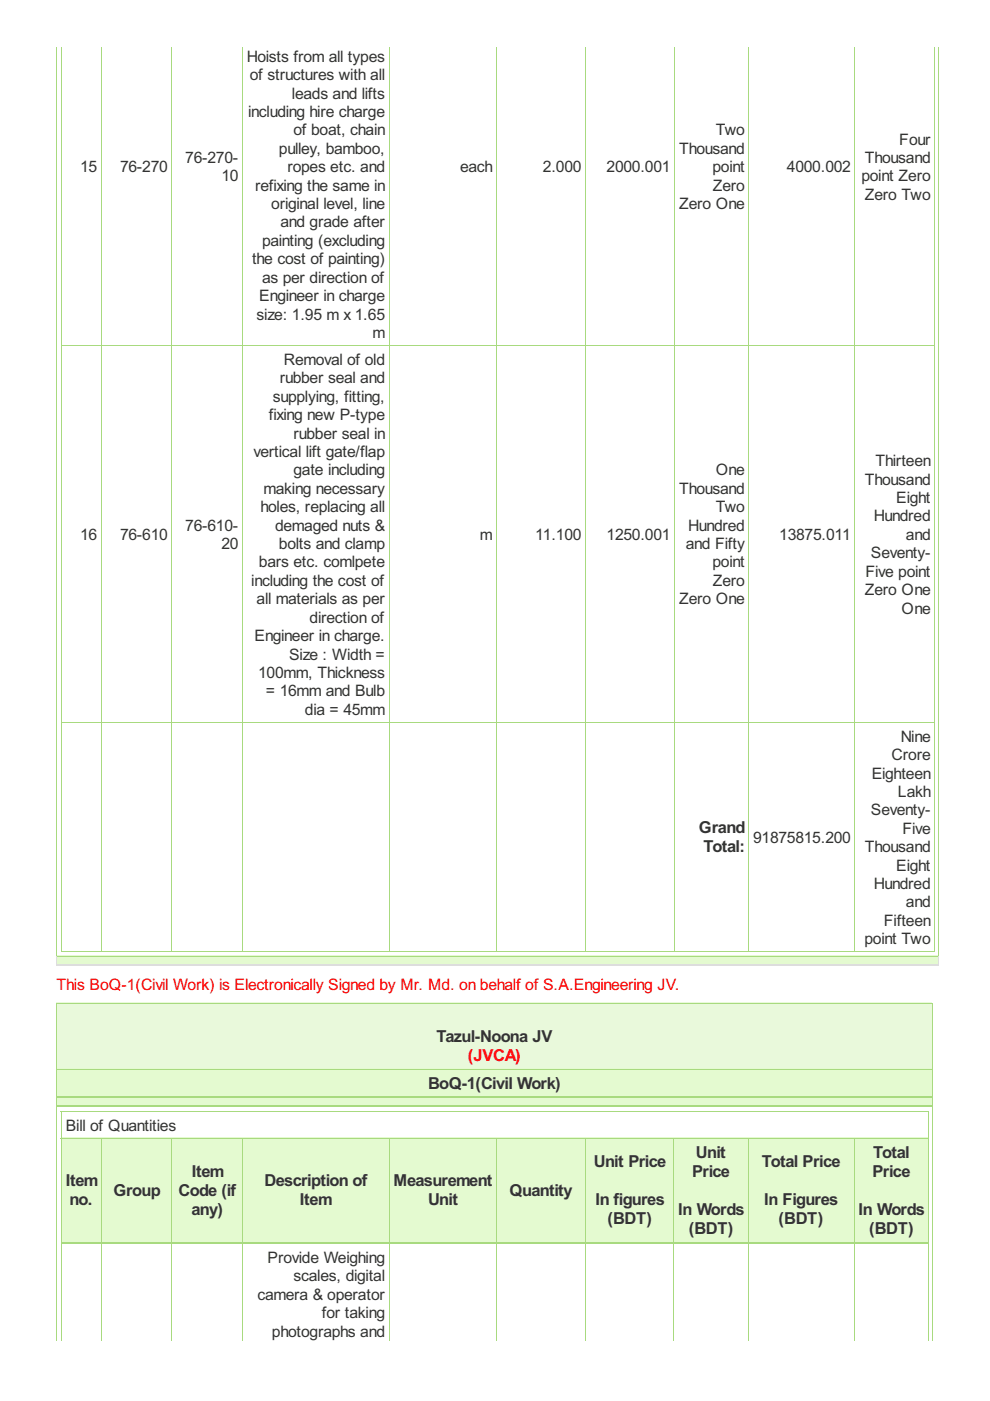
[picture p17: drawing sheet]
<svg xmlns="http://www.w3.org/2000/svg" width="210mm" height="297mm" viewBox="0 0 210 297" stroke-linecap="round" stroke-linejoin="round" font-family="sans-serif">
<defs><g id="words">
<g font-size="3.9" fill="#333">
<text x="148.2" y="176.6">Grand</text>
<text x="149.2" y="180.7">Total:</text>
<text x="92.5" y="220.9">Tazul-Noona JV</text>
<text x="90.8" y="230.8">BoQ-1(Civil Work)</text>
<text x="147.5" y="245.5">Unit</text>
<text x="185.1" y="245.5">Total</text>
<text x="14" y="251.5">Item</text>
<text x="40.6" y="249.5">Item</text>
<text x="56.1" y="251.5">Description of</text>
<text x="83.4" y="251.5">Measurement</text>
<text x="125.9" y="247.4">Unit Price</text>
<text x="146.7" y="249.5">Price</text>
<text x="161.5" y="247.4">Total Price</text>
<text x="185" y="249.5">Price</text>
<text x="14.7" y="255.5">no.</text>
<text x="24" y="253.6">Group</text>
<text x="37.9" y="253.6">Code (if</text>
<text x="40.6" y="257.7">any)</text>
<text x="63.6" y="255.5">Item</text>
<text x="90.8" y="255.5">Unit</text>
<text x="108" y="253.6">Quantity</text>
<text x="126.2" y="255.5">In figures</text>
<text x="143.8" y="257.7">In Words</text>
<text x="162" y="255.5">In Figures</text>
<text x="182" y="257.7">In Words</text>
<text x="128.8" y="259.6">(BDT)</text>
<text x="146" y="261.7">(BDT)</text>
<text x="165.1" y="259.6">(BDT)</text>
<text x="184.3" y="261.7">(BDT)</text>
</g>
<text font-size="3.9" fill="#f00" x="99.2" y="225">(JVCA)</text>
<g font-size="3.7" fill="#333">
<text x="52.4" y="13.1">Hoists from all types</text>
<text x="53" y="17">of structures with all</text>
<text x="61.9" y="20.9">leads and lifts</text>
<text x="52.6" y="24.8">including hire charge</text>
<text x="62.2" y="28.7">of boat, chain</text>
<text x="151.8" y="28.7">Two</text>
<text x="39.3" y="34.6">76-270-</text>
<text x="59.1" y="32.6">pulley, bamboo,</text>
<text x="144" y="32.6">Thousand</text>
<text x="183.3" y="34.6">Thousand</text>
<text x="190.7" y="30.7">Four</text>
<text x="17" y="36.5">15</text>
<text x="25.4" y="36.5">76-270</text>
<text x="46.9" y="38.5">10</text>
<text x="54.1" y="40.4">refixing the same in</text>
<text x="60.9" y="36.5">ropes etc. and</text>
<text x="97.5" y="36.5">each</text>
<text x="115.1" y="36.5">2.000</text>
<text x="128.6" y="36.5">2000.001</text>
<text x="151.1" y="36.5">point</text>
<text x="151.1" y="40.4">Zero</text>
<text x="166.9" y="36.5">4000.002</text>
<text x="182.6" y="38.5">point Zero</text>
<text x="57.5" y="44.3">original level, line</text>
<text x="144" y="44.3">Zero One</text>
<text x="183.3" y="42.4">Zero Two</text>
<text x="55.6" y="52.1">painting (excluding</text>
<text x="59.5" y="48.2">and grade after</text>
<text x="53.4" y="56">the cost of painting)</text>
<text x="55.6" y="59.9">as per direction of</text>
<text x="55" y="63.9">Engineer in charge</text>
<text x="54.4" y="67.8">size: 1.95 m x 1.65</text>
<text x="79" y="71.7">m</text>
<text x="60.2" y="77.4">Removal of old</text>
<text x="59.3" y="81.3">rubber seal and</text>
<text x="57" y="89.1">fixing new P-type</text>
<text x="57.8" y="85.2">supplying, fitting,</text>
<text x="62.2" y="93">rubber seal in</text>
<text x="53.8" y="96.9">vertical lift gate/flap</text>
<text x="62.2" y="100.8">gate including</text>
<text x="151.8" y="100.8">One</text>
<text x="185.6" y="98.8">Thirteen</text>
<text x="55.9" y="104.7">making necessary</text>
<text x="144" y="104.7">Thousand</text>
<text x="183.3" y="102.7">Thousand</text>
<text x="190" y="106.6">Eight</text>
<text x="39.3" y="112.5">76-610-</text>
<text x="55.2" y="108.6">holes, replacing all</text>
<text x="58.3" y="112.5">demaged nuts &amp;</text>
<text x="145.9" y="112.5">Hundred</text>
<text x="151.8" y="108.6">Two</text>
<text x="185.3" y="110.6">Hundred</text>
<text x="17" y="114.5">16</text>
<text x="25.4" y="114.5">76-610</text>
<text x="46.9" y="116.4">20</text>
<text x="59.1" y="116.4">bolts and clamp</text>
<text x="101.8" y="114.5">m</text>
<text x="113.5" y="114.5">11.100</text>
<text x="128.6" y="114.5">1250.001</text>
<text x="145.4" y="116.4">and Fifty</text>
<text x="165.2" y="114.5">13875.011</text>
<text x="184.7" y="118.4">Seventy-</text>
<text x="192.1" y="114.5">and</text>
<text x="53.3" y="124.2">including the cost of</text>
<text x="54.9" y="120.3">bars etc. comlpete</text>
<text x="151.1" y="120.3">point</text>
<text x="151.1" y="124.2">Zero</text>
<text x="183.5" y="122.3">Five point</text>
<text x="54.4" y="128.1">all materials as per</text>
<text x="144" y="128.1">Zero One</text>
<text x="183.3" y="126.2">Zero One</text>
<text x="191.2" y="130.1">One</text>
<text x="54" y="135.9">Engineer in charge.</text>
<text x="65.6" y="132">direction of</text>
<text x="54.7" y="143.8">100mm, Thickness</text>
<text x="61.3" y="139.8">Size : Width =</text>
<text x="56.4" y="147.7">= 16mm and Bulb</text>
<text x="64.7" y="151.6">dia = 45mm</text>
<text x="189" y="161.2">Crore</text>
<text x="191" y="157.3">Nine</text>
<text x="184.8" y="165.1">Eighteen</text>
<text x="184.7" y="172.9">Seventy-</text>
<text x="190.3" y="169">Lakh</text>
<text x="159.7" y="178.7">91875815.200</text>
<text x="191.3" y="176.8">Five</text>
<text x="183.3" y="180.7">Thousand</text>
<text x="190" y="184.6">Eight</text>
<text x="185.3" y="188.5">Hundred</text>
<text x="187.4" y="196.3">Fifteen</text>
<text x="192.1" y="192.4">and</text>
<text x="183.3" y="200.2">point Two</text>
<text x="14" y="239.8">Bill of Quantities</text>
<text x="56.7" y="267.7">Provide Weighing</text>
<text x="54.6" y="275.6">camera &amp; operator</text>
<text x="62.2" y="271.7">scales, digital</text>
<text x="68.2" y="279.5">for taking</text>
<text x="57.7" y="283.4">photographs and</text>
</g>
<text font-size="3.7" fill="#f00" x="12" y="210">This BoQ-1(Civil Work) is Electronically Signed by Mr. Md. on behalf of S.A.Engineering JV.</text>
</g></defs>
<g fill="none" stroke="#a8da7f" stroke-width=".21">
<path d="M13 9.9v191.9M21.5 9.9v191.9M36.4 9.9v191.9M51.4 9.9v191.9M82.5 9.9v191.9M105.3 9.9v191.9M124.1 9.9v191.9M143 9.9v191.9M158.8 9.9v191.9M181.3 9.9v191.9M198.2 9.9v191.9M12.9 73.2h185.4"/>
<path d="M12.9 153.1h185.4M12.9 201.8h185.4"/>
</g>
<path d="M11.9 202.7h187v1.9h-187z" fill="#e4fad0"/>
<path d="M12 9.9v192.9M199 9.9v192.9M11.9 202.7h187.2" fill="none" stroke="#a8da7f" stroke-width=".21"/>
<path d="M12 202.7v2.1M199 202.7v2.1" fill="none" stroke="#ddd" stroke-width=".21"/>
<path d="M11.9 204.6h187.2" fill="none" stroke="#ddd" stroke-width=".33"/>
<path d="M11.9 212.6h185.7v14h-185.7z" fill="#e9f9db"/>
<g fill="#e4fad0">
<path d="M11.9 226.6h185.7v6h-185.7z"/>
<path d="M11.9 232.6h185.7v2h-185.7z"/>
<path d="M12.9 241.2h8.5v22.3h-8.5z"/>
<path d="M21.4 241.2h15v22.3h-15z"/>
<path d="M36.4 241.2h14.9v22.3h-14.9z"/>
<path d="M51.3 241.2h31.1v22.3h-31.1z"/>
<path d="M82.4 241.2h22.8v22.3h-22.8z"/>
<path d="M105.2 241.2h18.9v22.3h-18.9z"/>
<path d="M124.1 241.2h18.7v22.3h-18.7z"/>
<path d="M142.8 241.2h15.8v22.3h-15.8z"/>
<path d="M158.6 241.2h22.4v22.3h-22.4z"/>
<path d="M181 241.2h15.8v22.3h-15.8z"/>
</g>
<g fill="none" stroke="#a8da7f" stroke-width=".21">
<path d="M11.9 212.7h185.9M12 212.6v71.6M197.7 212.6v71.6M11.9 226.7h185.9M12.9 235.6h184.1M13 235.5v48.7M196.9 235.5v48.7M12.9 241.3h184.1M21.5 241.2v43M36.4 241.2v43M51.4 241.2v43M82.5 241.2v43"/>
<path d="M105.3 241.2v43M124.1 241.2v43M142.9 241.2v43M158.6 241.2v43M181.1 241.2v43"/>
</g>
<path d="M11.9 232.6h185.9M11.9 234.6h185.9M12.9 263.5h184.1" fill="none" stroke="#a8da7f" stroke-width=".33"/>
<use href="#words"/>
</svg>
